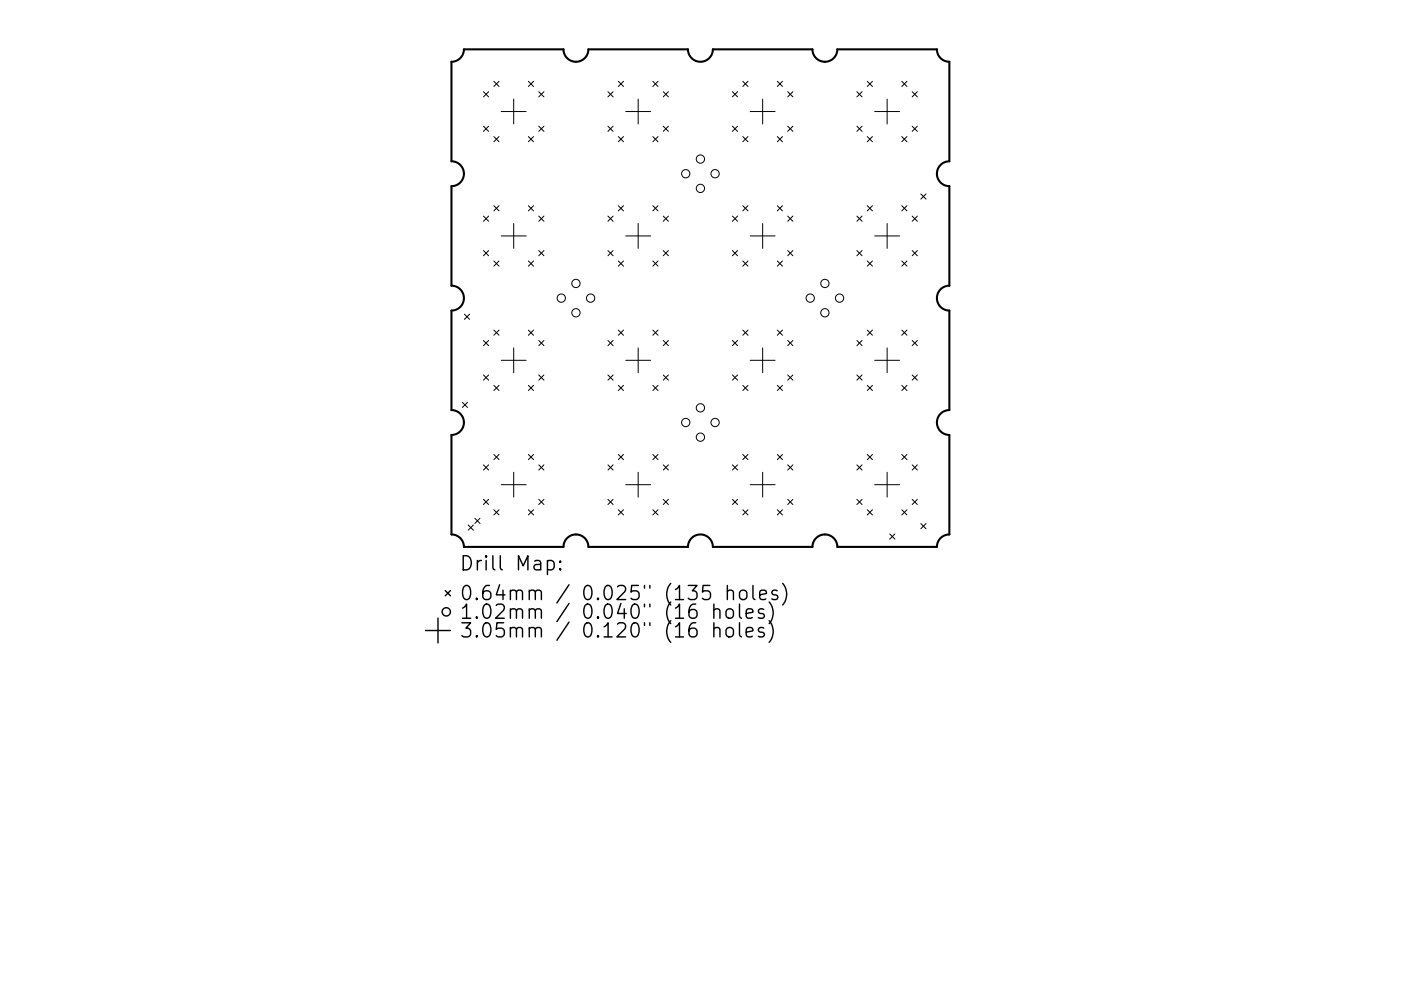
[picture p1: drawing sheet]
<svg xmlns="http://www.w3.org/2000/svg" width="297mm" height="210mm" viewBox="0 0 297 210" stroke-linecap="round" stroke-linejoin="round" font-family="sans-serif">
<defs><g id="words">
<g font-size="4.2">
<text x="97.5" y="121.1">Drill Map:</text>
<text x="97.5" y="127.4">0.64mm / 0.025&quot; (135 holes)</text>
<text x="97.5" y="131.3">1.02mm / 0.040&quot; (16 holes)</text>
<text x="97.5" y="135.3">3.05mm / 0.120&quot; (16 holes)</text>
</g>
</g></defs>
<path d="M95.7 13.1a2.64 2.64 0 0 0 2.7-2.6h21.1v.2a2.64 2.64 0 0 0 2.7 2.4 2.64 2.64 0 0 0 2.5-2.6h21.2v.2a2.64 2.64 0 0 0 2.7 2.4 2.64 2.64 0 0 0 2.5-2.6h21.2v.2a2.64 2.64 0 0 0 2.7 2.4 2.64 2.64 0 0 0 2.5-2.6h21.1l.1 .2a2.64 2.64 0 0 0 2.6 2.4v21.1h-.2a2.64 2.64 0 0 0-2.5 2.8 2.64 2.64 0 0 0 2.7 2.5v21.1h-.2a2.64 2.64 0 0 0-2.5 2.8 2.64 2.64 0 0 0 2.7 2.5v21.1h-.2a2.64 2.64 0 0 0-2.5 2.8 2.64 2.64 0 0 0 2.7 2.5v21.1h-.2a2.64 2.64 0 0 0-2.5 2.6h-21.1v-.2a2.64 2.64 0 0 0-2.7-2.4 2.64 2.64 0 0 0-2.5 2.6h-21.2v-.2a2.64 2.64 0 0 0-2.7-2.4 2.64 2.64 0 0 0-2.5 2.6h-21.2v-.2a2.64 2.64 0 0 0-2.7-2.4 2.64 2.64 0 0 0-2.5 2.6h-21.1l-.1-.2a2.64 2.64 0 0 0-2.6-2.4v-21.1h.2a2.64 2.64 0 0 0 2.5-2.8 2.64 2.64 0 0 0-2.7-2.5v-21.1h.2a2.64 2.64 0 0 0 2.5-2.8 2.64 2.64 0 0 0-2.7-2.5v-21.1h.2a2.64 2.64 0 0 0 2.5-2.8 2.64 2.64 0 0 0-2.7-2.5z" fill="none" stroke="#000" stroke-width=".44"/>
<g fill="none" stroke="#000" stroke-width=".21">
<path d="M102.5 19.5l1.1 1.1M103.6 19.5l-1.1 1.1M104.7 17.3l1.1 1.1M105.8 17.3l-1.1 1.1M112 17.3l1.1 1.1M113.1 17.3l-1.1 1.1M114.2 19.5l1.1 1.1M115.3 19.5l-1.1 1.1M128.9 19.5l1.1 1.1M130 19.5l-1.1 1.1M131.1 17.3l1.1 1.1M132.2 17.3l-1.1 1.1"/>
<path d="M138.4 17.3l1.1 1.1M139.5 17.3l-1.1 1.1M140.6 19.5l1.1 1.1M141.7 19.5l-1.1 1.1M155.3 19.5l1.1 1.1M156.4 19.5l-1.1 1.1M157.5 17.3l1.1 1.1M158.6 17.3l-1.1 1.1M164.8 17.3l1.1 1.1M165.9 17.3l-1.1 1.1M167 19.5l1.1 1.1M168.1 19.5l-1.1 1.1"/>
<path d="M181.7 19.5l1.1 1.1M182.8 19.5l-1.1 1.1M183.9 17.3l1.1 1.1M185 17.3l-1.1 1.1M191.2 17.3l1.1 1.1M192.3 17.3l-1.1 1.1M193.4 19.5l1.1 1.1M194.5 19.5l-1.1 1.1M102.5 26.8l1.1 1.1M103.6 26.8l-1.1 1.1M104.7 29l1.1 1.1M105.8 29l-1.1 1.1"/>
<path d="M106.3 23.7h5.3M108.9 21v5.3M112 29l1.1 1.1M113.1 29l-1.1 1.1M114.2 26.8l1.1 1.1M115.3 26.8l-1.1 1.1M128.9 26.8l1.1 1.1M130 26.8l-1.1 1.1M131.1 29l1.1 1.1M132.2 29l-1.1 1.1M132.7 23.7h5.2M135.3 21v5.3"/>
<path d="M138.4 29l1.1 1.1M139.5 29l-1.1 1.1M140.6 26.8l1.1 1.1M141.7 26.8l-1.1 1.1M155.3 26.8l1.1 1.1M156.4 26.8l-1.1 1.1M157.5 29l1.1 1.1M158.6 29l-1.1 1.1M159.1 23.7h5.2M161.7 21v5.3M164.8 29l1.1 1.1M165.9 29l-1.1 1.1"/>
<path d="M167 26.8l1.1 1.1M168.1 26.8l-1.1 1.1M181.7 26.8l1.1 1.1M182.8 26.8l-1.1 1.1M183.9 29l1.1 1.1M185 29l-1.1 1.1M185.4 23.7h5.3M188.1 21v5.3M191.2 29l1.1 1.1M192.3 29l-1.1 1.1M193.4 26.8l1.1 1.1M194.5 26.8l-1.1 1.1"/>
<path d="M102.5 45.8l1.1 1.1M102.5 53.2l1.1 1.1M103.6 45.8l-1.1 1.1M103.6 53.2l-1.1 1.1M104.7 55.4l1.1 1.1M104.7 43.6l1.1 1.1M105.8 43.6l-1.1 1.1M105.8 55.4l-1.1 1.1M106.3 50.1h5.3M108.9 47.4v5.3M112 55.4l1.1 1.1M112 43.6l1.1 1.1"/>
<path d="M113.1 43.6l-1.1 1.1M113.1 55.4l-1.1 1.1M114.2 45.8l1.1 1.1M114.2 53.2l1.1 1.1M115.3 45.8l-1.1 1.1M115.3 53.2l-1.1 1.1M128.9 45.8l1.1 1.1M128.9 53.2l1.1 1.1M130 45.8l-1.1 1.1M130 53.2l-1.1 1.1M131.1 55.4l1.1 1.1M131.1 43.6l1.1 1.1"/>
<path d="M132.2 43.6l-1.1 1.1M132.2 55.4l-1.1 1.1M132.7 50.1h5.2M135.3 47.4v5.3M138.4 43.6l1.1 1.1M138.4 55.4l1.1 1.1M139.5 55.4l-1.1 1.1M139.5 43.6l-1.1 1.1M140.6 53.2l1.1 1.1M140.6 45.8l1.1 1.1M141.7 45.8l-1.1 1.1M141.7 53.2l-1.1 1.1"/>
<path d="M155.3 45.8l1.1 1.1M155.3 53.2l1.1 1.1M156.4 45.8l-1.1 1.1M156.4 53.2l-1.1 1.1M157.5 55.4l1.1 1.1M157.5 43.6l1.1 1.1M158.6 43.6l-1.1 1.1M158.6 55.4l-1.1 1.1M159.1 50.1h5.2M161.7 47.4v5.3M164.8 55.4l1.1 1.1M164.8 43.6l1.1 1.1"/>
<path d="M165.9 55.4l-1.1 1.1M165.9 43.6l-1.1 1.1M167 53.2l1.1 1.1M167 45.8l1.1 1.1M168.1 53.2l-1.1 1.1M168.1 45.8l-1.1 1.1M181.7 45.8l1.1 1.1M181.7 53.2l1.1 1.1M182.8 45.8l-1.1 1.1M182.8 53.2l-1.1 1.1M183.9 43.6l1.1 1.1M183.9 55.4l1.1 1.1"/>
<path d="M185 43.6l-1.1 1.1M185 55.4l-1.1 1.1M185.4 50.1h5.3M188.1 47.4v5.3M191.2 43.6l1.1 1.1M191.2 55.4l1.1 1.1M192.3 43.6l-1.1 1.1M192.3 55.4l-1.1 1.1M193.4 45.8l1.1 1.1M193.4 53.2l1.1 1.1M194.5 53.2l-1.1 1.1M194.5 45.8l-1.1 1.1"/>
<path d="M195.2 41.1l1.1 1.1M196.3 41.1l-1.1 1.1M98.5 66.7l1.1 1.1M99.6 66.7l-1.1 1.1M102.5 72.2l1.1 1.1M102.5 79.6l1.1 1.1M103.6 72.2l-1.1 1.1M103.6 79.6l-1.1 1.1M104.7 70l1.1 1.1M105.8 70l-1.1 1.1M106.3 76.4h5.3M108.9 73.8v5.3"/>
<path d="M112 70l1.1 1.1M113.1 70l-1.1 1.1M114.2 79.6l1.1 1.1M114.2 72.2l1.1 1.1M115.3 72.2l-1.1 1.1M115.3 79.6l-1.1 1.1M128.9 72.2l1.1 1.1M128.9 79.6l1.1 1.1M130 72.2l-1.1 1.1M130 79.6l-1.1 1.1M131.1 70l1.1 1.1M132.2 70l-1.1 1.1"/>
<path d="M132.7 76.4h5.2M135.3 73.8v5.3M138.4 70l1.1 1.1M139.5 70l-1.1 1.1M140.6 72.2l1.1 1.1M140.6 79.6l1.1 1.1M141.7 72.2l-1.1 1.1M141.7 79.6l-1.1 1.1M155.3 72.2l1.1 1.1M155.3 79.6l1.1 1.1M156.4 72.2l-1.1 1.1M156.4 79.6l-1.1 1.1"/>
<path d="M157.5 70l1.1 1.1M158.6 70l-1.1 1.1M159.1 76.4h5.2M161.7 73.8v5.3M164.8 70l1.1 1.1M165.9 70l-1.1 1.1M167 79.6l1.1 1.1M167 72.2l1.1 1.1M168.1 79.6l-1.1 1.1M168.1 72.2l-1.1 1.1M181.7 72.2l1.1 1.1M181.7 79.6l1.1 1.1"/>
<path d="M182.8 72.2l-1.1 1.1M182.8 79.6l-1.1 1.1M183.9 70l1.1 1.1M185 70l-1.1 1.1M185.4 76.4h5.3M188.1 73.8v5.3M191.2 70l1.1 1.1M192.3 70l-1.1 1.1M193.4 79.6l1.1 1.1M193.4 72.2l1.1 1.1M194.5 72.2l-1.1 1.1M194.5 79.6l-1.1 1.1"/>
<path d="M98 85.4l1.1 1.1M99.1 85.4l-1.1 1.1M102.5 98.6l1.1 1.1M103.6 98.6l-1.1 1.1M104.7 81.8l1.1 1.1M104.7 96.4l1.1 1.1M105.8 96.4l-1.1 1.1M105.8 81.8l-1.1 1.1M112 81.8l1.1 1.1M112 96.4l1.1 1.1M113.1 96.4l-1.1 1.1M113.1 81.8l-1.1 1.1"/>
<path d="M114.2 98.6l1.1 1.1M115.3 98.6l-1.1 1.1M128.9 98.6l1.1 1.1M130 98.6l-1.1 1.1M131.1 81.8l1.1 1.1M131.1 96.4l1.1 1.1M132.2 81.8l-1.1 1.1M132.2 96.4l-1.1 1.1M138.4 81.8l1.1 1.1M138.4 96.4l1.1 1.1M139.5 81.8l-1.1 1.1M139.5 96.4l-1.1 1.1"/>
<path d="M140.6 98.6l1.1 1.1M141.7 98.6l-1.1 1.1M155.3 98.6l1.1 1.1M156.4 98.6l-1.1 1.1M157.5 96.4l1.1 1.1M157.5 81.8l1.1 1.1M158.6 96.4l-1.1 1.1M158.6 81.8l-1.1 1.1M164.8 81.8l1.1 1.1M164.8 96.4l1.1 1.1M165.9 81.8l-1.1 1.1M165.9 96.4l-1.1 1.1"/>
<path d="M167 98.6l1.1 1.1M168.1 98.6l-1.1 1.1M181.7 98.6l1.1 1.1M182.8 98.6l-1.1 1.1M183.9 81.8l1.1 1.1M183.9 96.4l1.1 1.1M185 81.8l-1.1 1.1M185 96.4l-1.1 1.1M191.2 81.8l1.1 1.1M191.2 96.4l1.1 1.1M192.3 81.8l-1.1 1.1M192.3 96.4l-1.1 1.1"/>
<path d="M193.4 98.6l1.1 1.1M194.5 98.6l-1.1 1.1M99.3 111.4l1.1 1.1M100.4 111.4l-1.1 1.1M100.7 110l1.1 1.1M101.8 110l-1.1 1.1M102.5 105.9l1.1 1.1M103.6 105.9l-1.1 1.1M104.7 108.2l1.1 1.1M105.8 108.2l-1.1 1.1M106.3 102.8h5.3M108.9 100.2v5.3"/>
<path d="M112 108.2l1.1 1.1M113.1 108.2l-1.1 1.1M114.2 105.9l1.1 1.1M115.3 105.9l-1.1 1.1M128.9 105.9l1.1 1.1M130 105.9l-1.1 1.1M131.1 108.2l1.1 1.1M132.2 108.2l-1.1 1.1M132.7 102.8h5.2M135.3 100.2v5.3M138.4 108.2l1.1 1.1M139.5 108.2l-1.1 1.1"/>
<path d="M140.6 105.9l1.1 1.1M141.7 105.9l-1.1 1.1M155.3 105.9l1.1 1.1M156.4 105.9l-1.1 1.1M157.5 108.2l1.1 1.1M158.6 108.2l-1.1 1.1M159.1 102.8h5.2M161.7 100.2v5.3M164.8 108.2l1.1 1.1M165.9 108.2l-1.1 1.1M167 105.9l1.1 1.1M168.1 105.9l-1.1 1.1"/>
<path d="M181.7 105.9l1.1 1.1M182.8 105.9l-1.1 1.1M183.9 108.2l1.1 1.1M185 108.2l-1.1 1.1M185.4 102.8h5.3M188.1 100.2v5.3M188.6 113.3l1.1 1.1M189.7 113.3l-1.1 1.1M191.2 108.2l1.1 1.1M192.3 108.2l-1.1 1.1M193.4 105.9l1.1 1.1M194.5 105.9l-1.1 1.1"/>
<path d="M195.2 111.1l1.1 1.1M196.3 111.1l-1.1 1.1"/>
<circle cx="145.4" cy="36.9" r=".88"/>
<circle cx="148.5" cy="40" r=".88"/>
<circle cx="148.5" cy="33.7" r=".88"/>
<circle cx="151.6" cy="36.9" r=".88"/>
<circle cx="119" cy="63.3" r=".88"/>
<circle cx="122.1" cy="66.4" r=".88"/>
<circle cx="122.1" cy="60.1" r=".88"/>
<circle cx="125.2" cy="63.3" r=".88"/>
<circle cx="171.8" cy="63.3" r=".88"/>
<circle cx="174.9" cy="66.4" r=".88"/>
<circle cx="174.9" cy="60.1" r=".88"/>
<circle cx="178" cy="63.3" r=".88"/>
<circle cx="145.4" cy="89.6" r=".88"/>
<circle cx="148.5" cy="92.8" r=".88"/>
<circle cx="148.5" cy="86.5" r=".88"/>
<circle cx="151.6" cy="89.6" r=".88"/>
</g>
<g fill="none" stroke="#000" stroke-width=".3">
<path d="M116.1 119.1l.8-.2 .6 .6v.8l-.3 .5-.3 .1-.8-.1M118.8 119.1l.1 .1-.1 .1-.2-.1 .2-.1v.2M90.2 133.8h5.3M92.9 131.1v5.3M94.4 125.3l1.1 1.1M95.5 125.3l-1.1 1.1M118.8 120.6l.1 .2-.1 .1-.2-.1 .2-.2v.3M151.4 129.5a.74 .74 0 0 1 1.2 .1v1.6M151.4 133.4a.74 .74 0 0 1 1.2 .2v1.5M151.4 128.2v3M151.4 132.1v3M154.1 133.4a.81 .81 0 0 1 .8-.3 .81 .81 0 0 1 .6 .6v.9a.81 .81 0 0 1-.8 .6 .81 .81 0 0 1-.8-.6v-.9z"/>
<path d="M154.2 125.5a.74 .74 0 0 1 1.3 .1v1.6M154.2 129.3a.81 .81 0 0 1 1.3 .4v.9a.81 .81 0 0 1-.8 .6 .81 .81 0 0 1-.8-.6v-.9zM154.2 124.2v3M156.8 128.2v2.5l.4 .5M156.8 132.1v2.6l.4 .4M156.9 125.5a.81 .81 0 0 1 .8-.3 .81 .81 0 0 1 .7 .6v.8a.81 .81 0 0 1-.8 .6 .81 .81 0 0 1-.8-.6v-.8zM158.2 130.2l1.4-.3-.1-.6-.9-.1-.4 .4v1.1l.2 .3 .2 .2 .9-.2M158.2 134.1l1.4-.3-.1-.5-.9-.2-.4 .5v1.1l.2 .3 .2 .1 .9-.1M159.6 124.2v2.6l.5 .4M161.1 126.2l1.4-.3-.1-.5-.9-.2-.4 .4v1.2l.1 .3 .3 .1 .9-.1M161.9 129.3l-.7-.1-.4 .4 .1 .4 1 .3 .2 .3-.2 .4-.3 .2-.8-.2M161.9 133.3l-.7-.2-.4 .5 .1 .4 1 .3 .2 .3-.2 .4-.3 .1-.8-.1"/>
<path d="M163.1 127.7a3.4 3.4 0 0 1 0 4.6M163.1 131.7a3.4 3.4 0 0 1 0 4.6M164.8 125.4l-.7-.2-.5 .4 .2 .5 1 .3 .1 .2-.1 .5-.3 .1-.9-.1M165.9 123.8a3.4 3.4 0 0 1 0 4.6"/>
<circle cx="94.6" cy="129.8" r=".88"/>
</g>
<use href="#words"/>
</svg>
